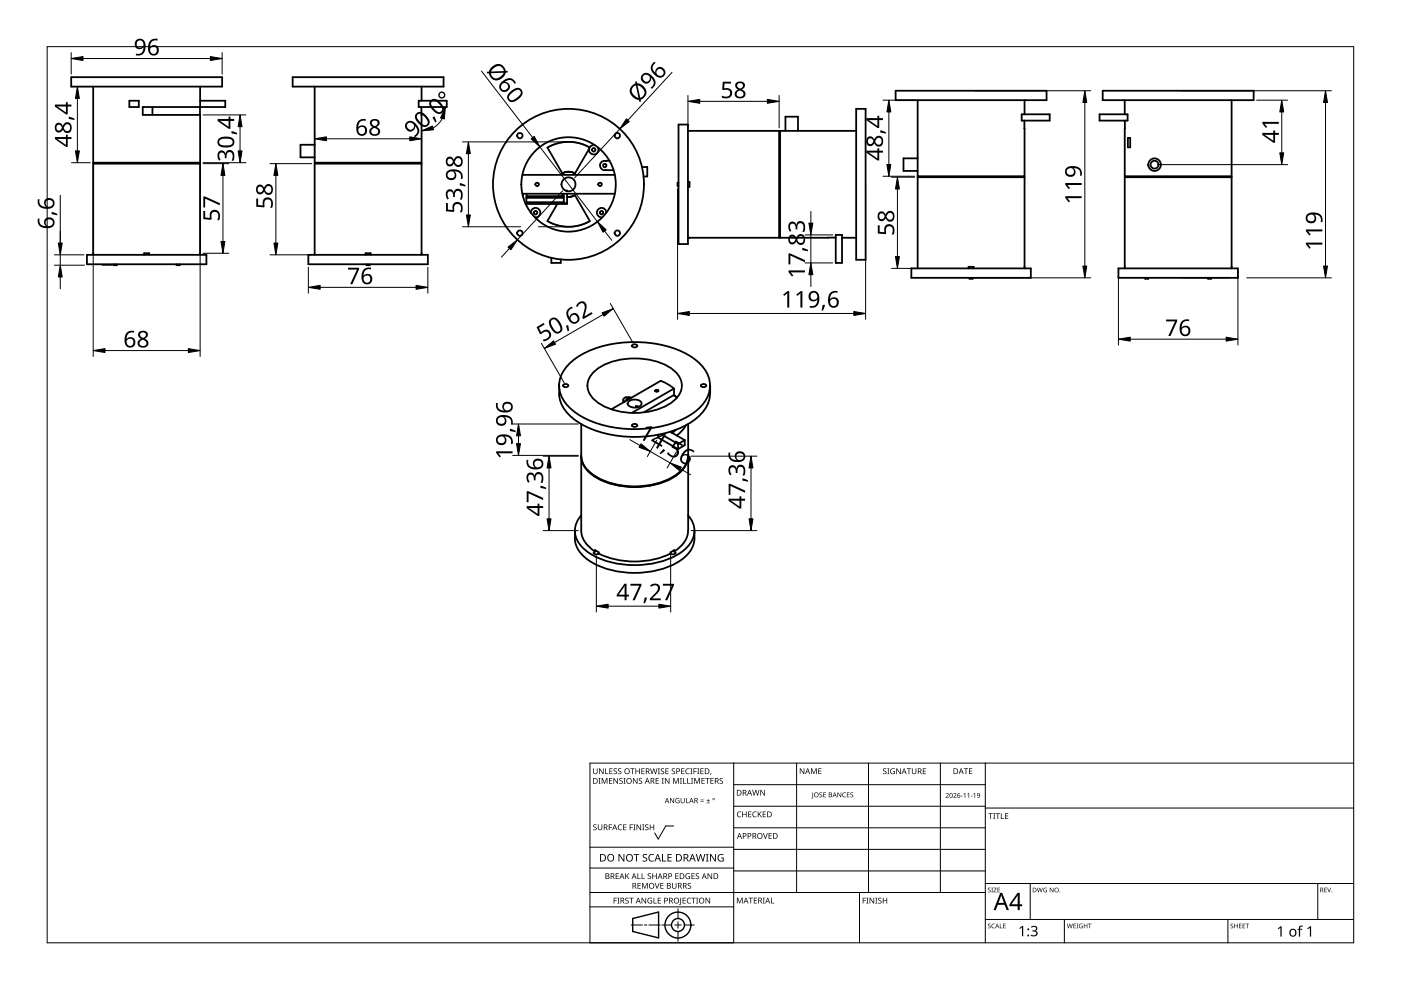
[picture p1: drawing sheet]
<svg xmlns="http://www.w3.org/2000/svg" width="297mm" height="210mm" viewBox="0 0 297 210" stroke-linecap="round" stroke-linejoin="round" font-family="sans-serif">
<g fill="none" stroke="#000" stroke-width=".38">
<path d="M15.1 16.4h32v2h-32zM42.4 18.4v16.1h-22.6v-16.1M62 16.4h32v2h-32zM66.7 18.4v16.1h22.7l-.1-11.8M89.4 18.4v3M189.9 19.2h32v2h-32zM233.8 19.2h32v2h-32zM19.9 34.5v.2M27.4 21.4h2v1.3h-2zM32.3 22.7v1.7M42.3 34.5v.2M42.4 21.4h5.4v1.3h-17.5v1.7h12.1"/>
<path d="M66.7 30.7h-3v2.7h3M66.8 34.5v.2M88.8 21.4h5.9v1.3h-5.9zM89.2 34.5v.2M89.3 24.4h.1M110.8 37.1h19.6M125 31.3a9 9 0 0 0-8.9 0l3.1 5.5 1.4-.4 1.3 .4 3-5.3M126.1 30.8a1.01 1.01 0 0 0-1.2 1 1.01 1.01 0 0 0 1.3 .9 1.01 1.01 0 0 0 .5-1.4M128.5 34.2a.99 .99 0 0 0-1.3 .9 .99 .99 0 0 0 1.3 .9M128.5 34.9a.35 .35 0 0 0-.5-.1 .35 .35 0 0 0 0 .6 .35 .35 0 0 0 .5-.2M128.6 34.9v.3M128.6 36l1.5 .1"/>
<path d="M129.2 34.1h-.6M136.1 35.4h1.1v2h-.7M143.9 38.7h-.2v.7h.2M143.9 26.4h2v25.3h-2zM145.9 27.7h19.3v22.7h-19.3M145.9 38.5h.3v1.1h-.3M165.2 27.9h.2M169.2 27.7v-3h-2.7v3M181.5 23.1h2v32h-2zM181.5 27.7h-16.1v22.7h11.8M194.6 33.6h-3v2.6h3M194.6 21.2v16.2h22.6v-11.8"/>
<path d="M194.7 37.4v.2M216.6 24.2h6v1.4h-6zM217.1 37.4v.2M217.2 27.2h.1M217.2 21.2v3M233.1 24.2h6v1.4h-6zM238.5 21.2v3M238.5 27.2h.1M238.6 37.4v.2M239.1 29.2h.5v2h-.5zM261 37.4v.2M261.1 21.2v16.2h-22.6v-11.8"/>
<path d="M18.4 54h25.4v2h-25.4zM19.8 53.7h.1M19.8 54v-19.3h22.6v19.3M24.1 56v.2h.7v-.2M30.6 54v-.3h1v.3M37.4 56v.2h.7v-.2M42.4 53.7h.1M65.4 54h25.3v2h-25.3zM66.7 54v-19.3h22.7v19.3M77.5 54v-.3h1.1v.3M77.7 56v.2h.7v-.2M89.4 53.7h.1"/>
<path d="M110.8 41.1h19.6M110.9 41.1v.5M111.6 41.9h7.9v1h-7.9zM111.6 42.9v.2h-.2M111.6 41.1v.8M111.6 41.6h7.9M112.5 45.1a1.01 1.01 0 0 1 1.1-1 1.01 1.01 0 0 1 .9 1.1 1.01 1.01 0 0 1-1.1 .9M116.9 54.7v1h2v-.7M119.5 41.5h.1M119.5 41.5l-.3-.1-.1 .2M119.5 42.9v.2h.7M119.5 41.1v.8"/>
<path d="M119.9 40.4l.3 .1M120.2 41.7h.9l.8-.3 3.2 5.5a9 9 0 0 1-9 0l2.1-3.7M120.2 41.1v2.1h-8.7M128.5 45.1a.99 .99 0 0 0-1-1 .99 .99 0 0 0-.9 1.1 .99 .99 0 0 0 1.1 .9M146.2 50.4h.1M165.2 50.3h.2M175.5 50.4h.1M177.2 49.8h1.3v5.9h-1.3zM178.5 50.4h3M193.2 56.9h25.4v2h-25.4zM194.6 56.9v-19.3h22.6v19.3M205.4 56.9v-.3h1v.3"/>
<path d="M205.6 58.9v.2h.6v-.2M217.2 56.6h.1M237.1 56.9h25.4v2h-25.4zM238.5 56.6h.1M238.5 56.9v-19.3h22.6v19.3M242.8 58.9v.2h.7v-.2M256.1 58.9v.2h.7v-.2M120.7 77.1a20.1 20.1 0 0 1 13.8-4.6 20.1 20.1 0 0 1 13.9 4.6 6.1 6.1 0 0 1 0 9.3 20.2 20.2 0 0 1-13.9 4.6 20.2 20.2 0 0 1-13.8-4.6 6 6 0 0 1 0-9.3zM125.9 78.8a13.8 13.8 0 0 1 11.3-2.6 9.1 9.1 0 0 1 7 4 4 4 0 0 1-1.7 5.1 14.9 14.9 0 0 1-15.9 0 3.9 3.9 0 0 1-.7-6.5zM134.1 73.2l.2-.2a.62 .62 0 0 1 .8 .3 .65 .65 0 0 1-1.1 0zM118.5 83.4a7.5 7.5 0 0 0 4.2 6.2 24.6 24.6 0 0 0 23.7 0 7.8 7.8 0 0 0 4.1-6.2M118.6 81.7v1.7"/>
<path d="M119.5 81.6a.66 .66 0 0 1 1 .2 .62 .62 0 0 1-.6 .3 .62 .62 0 0 1-.5-.3zM123.2 96.7a5.3 5.3 0 0 0 3.4 4.6 17.4 17.4 0 0 0 16.9-.6 4.9 4.9 0 0 0 2.4-4M123.2 96.7v15.8a5.6 5.6 0 0 0 3 4.4l-.3 .2v.3l.5 .1 .5-.1a18 18 0 0 0 15.3 0l.5 .1 .5-.1v-.3l-.3-.2a5.4 5.4 0 0 0 3-4.4M123.2 89.9v6.7a5.7 5.7 0 0 0 3.4 4.6 17.1 17.1 0 0 0 16.9-.6 5.2 5.2 0 0 0 2.4-4M124.6 99.7a14.2 14.2 0 0 0 11.1 3.5 13.2 13.2 0 0 0 8.8-3.5M132.2 84.7v.6M133.4 85.1a2.13 2.13 0 0 1 2.6 .2 .82 .82 0 0 1-1 1.1 1.59 1.59 0 0 1-1.9-.8zM133.4 84.6h-.6l.1 .3M133.9 84.3a1.41 1.41 0 0 0-1.8 .5l.3 .4M134.1 90l.2-.1a.61 .61 0 0 1 .8 .3 .7 .7 0 0 1-1.1 0zM135.5 86.2l-.7-.1v.3M139 82.7h.5l.1 .2-.3 .2-.3-.1z"/>
<path d="M139.6 92.2v.6l4.2 2.4M140.1 92l3.7 2.1M142.1 91.5l3.1 1.8M142.8 83.8l.5 .3M142.8 91.4l.1 .1M142.9 82.4l-1.3-.9-1.5-.8-10.5 6.1M142.9 83.7l.6 .6M142.9 82.4l-8.9 5.1M142.9 83.7l-6.3 3.7M142.9 82.4v1.3M143.2 91.2l-.9 .5M143.3 91.2l-.8 .6"/>
<path d="M143.8 94.1v1.1M145.2 93.3l-1.4 .8M145.2 93.3v1.1l-1.4 .8M145.4 90.2l-.8 1.1-1.1 1M145.9 89.9v6.7M145.9 96.7v15.8M148.7 81.6a.69 .69 0 0 1 1 .2 .65 .65 0 0 1-1.1 0zM150.6 81.7v1.7M121.9 112.5v1.6M123.2 109.3a4.8 4.8 0 0 0 1 7.4 18.4 18.4 0 0 0 14.9 2.6 10.7 10.7 0 0 0 7.7-5 4.6 4.6 0 0 0-.9-5M126.2 116.6l.7 .5M126.2 116.6v.3"/>
<path d="M126.9 117.1v.2M142.2 117.1v.2M142.9 116.6l-.7 .5M143 116.6v.3M147.2 112.5a6.1 6.1 0 0 1-3.2 6.5 19.4 19.4 0 0 1-18.9 0 6.1 6.1 0 0 1-3.2-4.9"/>
<circle cx="110.2" cy="28.8" r=".57"/>
<circle cx="113.9" cy="39.1" r=".38"/>
<circle cx="120.5" cy="39.1" r="16"/>
<circle cx="120.5" cy="39.1" r="1.49"/>
<circle cx="120.5" cy="39.1" r="10"/>
<circle cx="125.9" cy="31.8" r=".37"/>
<circle cx="127.2" cy="39.1" r=".37"/>
<circle cx="130.9" cy="28.8" r=".58"/>
<circle cx="244.8" cy="34.9" r=".83"/>
<circle cx="244.8" cy="34.9" r="1.33"/>
<circle cx="110.2" cy="49.4" r=".57"/>
<circle cx="113.5" cy="45.1" r=".38"/>
<circle cx="127.5" cy="45.1" r=".38"/>
<circle cx="130.9" cy="49.4" r=".58"/>
</g>
<path d="M10 9.9h277v190h-277z" fill="none" stroke="#000" stroke-width=".21"/>
<g fill="none" stroke="#000" stroke-width=".21">
<path d="M125.1 179.6h30.5M142.8 175.1h-1.6l-1.6 2.8-.8-1.3M155.6 166.4h53.3M155.6 161.8v38.1h-30.5v-38.1h161.9M168.9 161.8v27.4M184.1 161.8v27.4M199.4 161.8v27.4M208.9 170.9h-53.3M208.9 175.5h-53.3M208.9 161.8v38.1M287 171.3h-78.1M125.1 192.3h30.5"/>
<path d="M125.1 189.2h83.8M133.8 196.1h2.4M136.6 196.1h.6M140 196.1h-2.4M140.3 196.1h2.1M143.1 196.1h1.3M143.7 195.4v1.4M143.7 197.5v2M143.7 192.7v2M147.2 196.1h-2.1M155.6 180.1h53.3M155.6 184h-30.5"/>
<path d="M182.2 189.2v10.7M208.9 184.7h-53.3M218.4 187.3v7.6M225.7 194.9v5M260.3 194.9v5M279.4 187.3v7.6M287 194.9h-78.1M287 187.3h-78.1"/>
</g>
<g fill="#000">
<path d="M125.8 174.9l.5-.1h.2l-.1 .2a.25 .25 0 0 0-.3-.1 .25 .25 0 0 0 0 .4 .42 .42 0 0 1 .4 .5 .42 .42 0 0 1-.7 .2v-.1a.27 .27 0 0 0 .5 0 .27 .27 0 0 0-.1-.4l-.4-.2zM125.8 162.9h.1v.8a.32 .32 0 0 0 .3 .3 .32 .32 0 0 0 .3-.3v-.8h.2v.8a.47 .47 0 0 1-.5 .4 .47 .47 0 0 1-.4-.4zM126.9 165h.4l-.1 .1v1l.1 .1h-.4l.1-.1v-1zM126.8 174.8h.1v.8a.32 .32 0 0 0 .3 .3 .32 .32 0 0 0 .3-.3v-.8h.2v.8a.47 .47 0 0 1-.5 .4 .47 .47 0 0 1-.4-.4zM127 162.9h.2l.6 1v-1h.2v1.2h-.2l-.7-1 .1 1h-.2zM127.6 165h.2l.4 1 .4-1h.2v1.2h-.2v-1.1l-.4 1.1h-.1l-.4-1.1v1.1h-.1zM128.3 162.9h.2v1.1h.5v.1h-.7zM129.1 174.8h.7v.1h-.6v.5h.5v.1h-.5v.5h-.1zM129.1 165h.7v.1h-.5v.4h.5v.1h-.5v.4h.5v.2h-.7zM129.2 162.9h.7v.1h-.5v.4h.4v.2h-.4v.4h.5v.1h-.7zM130.1 163l.5-.1 .2 .1v.1a.25 .25 0 0 0-.4-.1 .25 .25 0 0 0 0 .4 .42 .42 0 0 1 .4 .5 .42 .42 0 0 1-.7 .2v-.1a.27 .27 0 0 0 .5 0 .27 .27 0 0 0-.1-.4l-.4-.2zM130.1 165h.1l.7 1v-1h.1v1.2h-.2l-.6-1v1h-.1z"/>
<path d="M131.1 175l.5-.2 .3 .1-.1 .1a.49 .49 0 0 0-.7 .4 .49 .49 0 0 0 .8 .4 .57 .57 0 0 1-.8 0 .57 .57 0 0 1 0-.8zM131.1 163l.4-.1 .2 .1v.1a.25 .25 0 0 0-.4-.1 .25 .25 0 0 0 0 .4 .42 .42 0 0 1 .4 .5 .42 .42 0 0 1-.6 .2v-.1a.27 .27 0 0 0 .4 0 .27 .27 0 0 0-.1-.4l-.3-.2zM131.4 165.1l.4-.2 .2 .1v.1a.25 .25 0 0 0-.4-.1 .25 .25 0 0 0 0 .4l.4 .2v.4l-.4 .2-.3-.1 .1-.1a.27 .27 0 0 0 .4 .1 .27 .27 0 0 0-.1-.4l-.4-.3zM132.2 165h.4l-.1 .1v1l.1 .1h-.4l.1-.1v-1zM132.1 174.8h.7v.1h-.5v.4h.5v.1h-.5v.5h.5v.1h-.7zM133.5 174.8h.7v.1h-.5v.5h.5v.1h-.5v.5h-.2zM133.6 162.9h.9v.1h-.3v1.1h-.2v-1.1h-.4zM134.3 174.8h.4l-.1 .1v1l.1 .1h-.4l.1-.1v-1zM134.2 165h.2l.6 1v-1h.2v1.2h-.2l-.7-1v1h-.1zM134.7 162.9h.2v.5h.6v-.5h.2v1.2h-.2v-.5h-.6v.5h-.2zM135 174.8h.1l.7 1v-1h.1v1.2h-.2l-.6-1v1h-.1zM135.5 165.1l.4-.2 .2 .1v.1a.25 .25 0 0 0-.4-.1 .25 .25 0 0 0 0 .4l.4 .2v.4l-.4 .2-.3-.1 .1-.1a.27 .27 0 0 0 .4 .1 .27 .27 0 0 0-.1-.4l-.3-.3z"/>
<path d="M136.2 174.8h.4l-.1 .1v1l.1 .1h-.4l.1-.1v-1zM136 162.9h.7v.1h-.6v.4h.5v.2h-.5v.4h.6v.1h-.7zM136.8 174.9l.4-.1h.3l-.1 .2a.25 .25 0 0 0-.3-.1 .25 .25 0 0 0 0 .4 .42 .42 0 0 1 .4 .5 .42 .42 0 0 1-.7 .2v-.1a.27 .27 0 0 0 .5 0 .27 .27 0 0 0-.1-.4l-.4-.2zM137.8 174.8h.1v.5h.6v-.5h.2v1.2h-.2v-.6h-.6v.6h-.1zM137.8 162.9h.2l.3 1 .2-1h.2l.3 1 .2-1h.2l-.3 1.2h-.2l-.3-1-.3 1h-.1zM139 165h.7v.1h-.5v.4h.5v.1h-.5v.4h.5v.2h-.7zM139.5 162.9h.4l-.1 .1v1l.1 .1h-.4l.1-.1v-1zM140.3 165h.4l-.1 .1v1l.1 .1h-.4l.1-.1v-1zM140.1 163l.5-.1 .2 .1v.1a.25 .25 0 0 0-.4-.1 .25 .25 0 0 0 0 .4 .42 .42 0 0 1 .4 .5 .42 .42 0 0 1-.7 .2l.1-.1a.27 .27 0 0 0 .4 0 .27 .27 0 0 0-.1-.4l-.4-.2zM141.1 162.9h.7v.1h-.6v.4h.5v.2h-.5v.4h.6v.1h-.7zM141 165h.1l.7 1v-1h.1v1.2h-.1l-.7-1v1h-.1zM142.1 169.2h.1l.6 .9v-.9h.1v1.1h-.1l-.6-.9v.9h-.1z"/>
<path d="M142.5 163l.4-.1 .2 .1v.1a.25 .25 0 0 0-.4-.1 .25 .25 0 0 0 0 .4 .42 .42 0 0 1 .4 .5 .42 .42 0 0 1-.6 .2v-.1a.27 .27 0 0 0 .4 0 .27 .27 0 0 0-.1-.4l-.4-.2zM142.7 165h.2l.4 1 .4-1h.2v1.2h-.1v-1.1l-.4 1.1h-.2l-.4-1.1v1.1h-.1zM143.3 169.3l.5-.1 .3 .1-.1 .1a.45 .45 0 0 0-.7 .3 .45 .45 0 0 0 .6 .5v-.4h-.2v-.1h.4v.6a.6 .6 0 0 1-.8-.2 .6 .6 0 0 1 0-.8zM144.2 165h.4l-.2 .1v1l.2 .1h-.4l.1-.1v-1zM144.8 165h.2v1h.5v.2h-.7zM144.4 162.9h.7v.1h-.5v.4h.5v.2h-.5v.4h.5v.1h-.7zM144.3 169.2h.2v.7a.28 .28 0 0 0 .2 .3 .28 .28 0 0 0 .3-.3v-.7h.2v.7a.42 .42 0 0 1-.5 .4 .42 .42 0 0 1-.4-.4zM145.5 169.2h.1v1h.5v.1h-.6zM145.7 165h.2v1h.5v.2h-.7zM145.5 163.1l.3-.2 .4 .1v.1l-.3-.1a.49 .49 0 0 0-.4 .7 .49 .49 0 0 0 .7 .3 .57 .57 0 0 1-.8-.1 .57 .57 0 0 1 0-.8zM146.4 162.9h.4l-.1 .1v1l.1 .1h-.4l.1-.1v-1zM146.5 165h.5l-.2 .1v1l.2 .1h-.5l.2-.1v-1z"/>
<path d="M147 162.9h.7v.1h-.5v.5h.5v.1h-.5v.5h-.2zM147.2 165h.2l.4 1 .4-1h.2v1.2h-.2l.1-1.1-.5 1.1h-.1l-.4-1.1v1.1h-.1zM147.8 162.9h.5l-.2 .1v1l.2 .1h-.5l.2-.1v-1zM148.5 169.9h.7v.1h-.7zM148.5 169.5h.7v.2h-.7zM148.5 162.9h.7v.1h-.6v.4h.5v.2h-.5v.4h.6v.1h-.7zM148.7 165h.7v.1h-.5v.4h.5v.1h-.5v.4h.5v.2h-.7zM149.8 170.2h.7v.1h-.7zM149.5 165h.9v.1h-.3v1.1h-.2v-1.1h-.4zM150.1 169.4l.1 .3h.3l-.3 .1v.3l-.1-.3h-.3l.3-.1zM150.7 163.9h.1l-.2 .4zM150.6 165h.7v.1h-.5v.4h.5v.1h-.5v.4h.5v.2h-.7z"/>
<path d="M152.6 165.1l.4-.2 .3 .1-.1 .1a.25 .25 0 0 0-.4-.1 .25 .25 0 0 0 0 .4l.4 .2 .1 .4-.4 .2-.4-.1 .1-.1a.27 .27 0 0 0 .5 .1 .27 .27 0 0 0-.1-.4l-.4-.3zM156.4 172.2l.4-.2 .4 .1-.1 .1a.49 .49 0 0 0-.7 .5 .49 .49 0 0 0 .7 .4 .57 .57 0 0 1-.8 0 .57 .57 0 0 1 0-.8zM157.4 172.1h.1v.5h.7v-.5h.1v1.2h-.1v-.6h-.7v.6h-.1zM158.6 172.1h.7v.1h-.5v.4h.5v.1h-.5v.4h.5v.2h-.7zM159.7 172.2l.3-.2 .4 .1v.1h-.3a.49 .49 0 0 0-.4 .6 .49 .49 0 0 0 .7 .3 .57 .57 0 0 1-.8 0 .57 .57 0 0 1 0-.8zM159.5 167.5h.1l.3 1 .3-1h.1l.3 1 .3-1h.1l-.3 1.2h-.2l-.3-1.1-.2 1.1h-.2zM160.7 172.1h.1v.6l.5-.6h.2l-.5 .5 .5 .7h-.1l-.5-.6-.1 .6h-.1zM161.8 176.6h.1l.4 1.1 .3-1.1h.2l-.4 1.2h-.2zM161.2 167.5h.2l.6 1v-1h.2v1.2h-.2l-.7-1v1h-.1zM161.7 172.1h.7v.1h-.5v.4h.5v.1h-.5v.4h.5v.2h-.7zM163 176.6h.6v.2h-.5v.3h.5v.2h-.5v.4h.5v.1h-.6zM169.6 162.9h.2l.6 1v-1h.1v1.2h-.1l-.7-1v1h-.1z"/>
<path d="M172.3 168h.1v1.1l-.3 .2-.1-.1 .3-.1zM172 162.9h.2l.4 1 .3-1h.3v1.2h-.2v-1l-.4 1h-.1l-.4-1.1v1.1h-.1zM173.5 162.9h.7v.1h-.5v.4h.4v.1h-.4v.5h.5v.1h-.7zM173.8 168.1l.3-.1 .2 .1v.1a.25 .25 0 0 0-.4-.1 .25 .25 0 0 0 0 .3 .25 .25 0 0 0 .3 .1 .32 .32 0 0 1 0 .6 .32 .32 0 0 1-.5-.2 .25 .25 0 0 0 .4 .1 .25 .25 0 0 0 0-.4l-.4-.2zM174.6 168h.5v.1h-.4v.3h.4v.2h-.4v.3h.4v.1h-.5zM177.6 168h.1l.6 .9-.1-.9h.2v1h-.2l-.5-.8v.8h-.1zM178.7 168.1h.7h-.3a.42 .42 0 0 0-.4 .6 .42 .42 0 0 0 .6 .2 .48 .48 0 0 1-.7-.1 .48 .48 0 0 1 .1-.7zM179.5 168h.6v.1h-.4v.3h.4v.2h-.4v.3h.4v.1h-.6zM180.3 168.1l.4-.1 .2 .1v.1a.25 .25 0 0 0-.4-.1 .25 .25 0 0 0-.1 .3 .25 .25 0 0 0 .4 .1 .32 .32 0 0 1 0 .6 .32 .32 0 0 1-.5-.2 .25 .25 0 0 0 .3 .1 .25 .25 0 0 0 .1-.4l-.4-.2zM187.3 163l.4-.1 .2 .1v.1a.25 .25 0 0 0-.4-.1 .25 .25 0 0 0 0 .4 .42 .42 0 0 1 .4 .5 .42 .42 0 0 1-.6 .2v-.1a.27 .27 0 0 0 .4 0 .27 .27 0 0 0-.1-.4l-.3-.2zM188.1 162.9h.5l-.2 .1v1l.2 .1h-.5l.2-.1v-1zM188.9 163.1l.5-.2 .3 .1v.1a.5 .5 0 0 0-.8 .4 .5 .5 0 0 0 .7 .5v-.4h-.3v-.1h.4v.6a.66 .66 0 0 1-.8-.1 .66 .66 0 0 1 0-.9z"/>
<path d="M190 162.9h.2l.7 1-.1-1h.2v1.2h-.2l-.6-1v1h-.2zM192.3 162.9h.9v.1h-.4v1.1h-.2v-1.1h-.3zM193.3 162.9h.2v.8a.32 .32 0 0 0 .3 .3 .32 .32 0 0 0 .3-.3v-.8h.2v.8a.47 .47 0 0 1-.5 .4 .47 .47 0 0 1-.5-.4zM195.7 162.9h.6v.1h-.5v.4h.5v.2h-.5v.4h.5v.1h-.6zM200.5 168.3a.37 .37 0 0 1 .6 0 .37 .37 0 0 1-.2 .5l-.3 .3h.6v.1h-.7l.3-.4a.27 .27 0 0 0 .2-.4 .27 .27 0 0 0-.4-.1zM202.1 168.3a.37 .37 0 0 1 .6 0 .37 .37 0 0 1-.2 .5l-.2 .3h.5v.1h-.7l.3-.4a.27 .27 0 0 0 .3-.4 .27 .27 0 0 0-.5-.1zM203.7 168.7h.4v.1h-.4zM204.3 168.4l.4-.3v1.1h-.2v-.9zM204.4 162.9h.9v.1h-.4v1.1h-.2v-1.1h-.3zM205.1 168.4l.4-.3v1.1h-.1v-.9zM205.8 168.7h.4v.1h-.4zM205.4 162.9h.7v.1h-.5v.4h.5v.1h-.5v.5h.5v.1h-.7z"/>
<path d="M206.4 168.4l.4-.3v1.1h-.2v-.9zM209.6 172.4h.9v.2h-.4v1h-.1v-1h-.4zM210.6 172.4h.4l-.1 .1v1l.1 .1h-.4l.1-.1v-1zM211.1 172.4h.9v.2h-.4v1h-.1v-1h-.4zM212.2 172.4h.2v1.1h.5v.1h-.7zM213.1 172.4h.7v.2h-.6v.3h.5v.2h-.5v.4h.6v.1h-.7zM130.1 190.3h.7v.2h-.5v.4h.4v.1h-.4v.6h-.2zM130.5 185.2h.7v.1h-.5v.4h.5v.1h-.5v.4h.5v.2h-.7zM130.9 190.3h.4l-.1 .2v.9l.1 .2h-.4l.1-.2v-.9zM131.1 181.1h.3l.8 1.3v-1.3h.2v1.6h-.3l-.8-1.4v1.4h-.2zM132.6 190.5l.4-.2 .3 .1-.1 .1a.25 .25 0 0 0-.4-.1 .25 .25 0 0 0 0 .4 .4 .4 0 0 1 .5 .3 .4 .4 0 0 1-.3 .5 .4 .4 0 0 1-.5-.2h.1a.27 .27 0 0 0 .5 .1 .27 .27 0 0 0-.1-.5l-.4-.2zM132.6 185.2h.1v.6l.6-.6h.1l-.4 .5 .5 .7h-.2l-.5-.6-.1 .6h-.1z"/>
<path d="M133.4 190.3h.9v.2h-.4v1.1h-.1v-1.1h-.4zM134.3 181.1h1.2v.2h-.5v1.4h-.2v-1.4h-.5zM135.2 185.2h.1v1h.5v.2h-.6zM135.2 187.2h.6v.1h-.5v.4h.5v.2h-.5v.4h.5v.1h-.6zM136 185.2h.2v1h.5v.2h-.7zM136.1 187.2h.2l.4 1 .4-1h.2v1.2h-.1v-1l-.4 1h-.2l-.4-1 .1 1h-.2zM136 190.3h.2l.7 1.1-.1-1.1h.2v1.3h-.2l-.6-1v1h-.2zM136.3 181.2l.4-.1h.5l-.2 .2a.33 .33 0 0 0-.5 .1 .33 .33 0 0 0 .4 .4 .49 .49 0 0 1 .3 .7 .49 .49 0 0 1-.8 .2l-.2-.1v-.2l.3 .1a.35 .35 0 0 0 .5-.2 .35 .35 0 0 0-.4-.4l-.3-.3zM137.4 190.5l.6-.2 .3 .1-.1 .1a.5 .5 0 0 0-.8 .4 .5 .5 0 0 0 .7 .5v-.3h-.3v-.2h.5v.6a.66 .66 0 0 1-.9-.1 .66 .66 0 0 1 0-.9zM137.4 185.3l.4-.2 .2 .1v.1a.25 .25 0 0 0-.4-.1 .25 .25 0 0 0 0 .4 .42 .42 0 0 1 .4 .6 .42 .42 0 0 1-.6 .2v-.2a.27 .27 0 0 0 .4 .1 .27 .27 0 0 0-.1-.4l-.3-.3zM137.7 181.3l.4-.2h.6l-.1 .2-.4-.1a.64 .64 0 0 0-.5 .9 .64 .64 0 0 0 .9 .3v.2a.83 .83 0 0 1-1-.3 .83 .83 0 0 1 .1-1zM138.6 190.3h.1v1.1h.5v.2h-.6z"/>
<path d="M138.8 187.2h.2l.3 1.1 .4-1.1h.1l-.4 1.2h-.1zM138.3 185.2h.2v.5h.6v-.5h.1v1.2h-.1v-.6h-.6v.6h-.2zM139.5 190.3h.6v.2h-.5v.4h.5v.1h-.5v.4h.5v.2h-.6zM140.4 181.1h.2v1.4h.7v.2h-.9zM140 187.2h.7v.1h-.5v.4h.5v.2h-.5v.4h.5v.1h-.7zM141.5 181.1h.9v.2h-.7v.4h.7v.2h-.7v.6h.7v.2h-.9zM142.5 187.2h.1v.8a.32 .32 0 0 0 .4 .3 .32 .32 0 0 0 .3-.3v-.8h.1v.8a.47 .47 0 0 1-.4 .4 .47 .47 0 0 1-.5-.4zM143.2 185.2h.7v.1h-.6v.4h.5v.1h-.5v.4h.6v.2h-.7zM144.2 190.3h.2v1.3l-.1 .2-.3 .1v-.2l.2-.1zM144.7 190.3h.7v.2h-.5v.4h.5v.1h-.5v.4h.5v.2h-.7zM145.5 185.3l.4-.2 .4 .1-.1 .1a.5 .5 0 0 0-.7 .4 .5 .5 0 0 0 .7 .5v-.3h-.3v-.2h.4v.6a.66 .66 0 0 1-.9-.1 .66 .66 0 0 1 .1-.9zM145.8 190.5l.3-.2 .4 .1v.1h-.3a.49 .49 0 0 0-.4 .6 .49 .49 0 0 0 .7 .3 .57 .57 0 0 1-.8 0 .57 .57 0 0 1 0-.8z"/>
<path d="M145.9 187.3l.4-.1 .2 .1v.1a.25 .25 0 0 0-.4-.1 .25 .25 0 0 0 0 .4l.4 .2v.3l-.4 .2h-.3l.1-.1a.27 .27 0 0 0 .4 0 .27 .27 0 0 0-.1-.4l-.4-.2zM146.6 190.3h.9v.2h-.4v1.1h-.1v-1.1h-.4zM146.6 185.2h.7v.1h-.5v.4h.5v.1h-.5v.4h.5v.2h-.7zM147.6 190.3h.4l-.1 .2v.9l.1 .2h-.4l.1-.2v-.9zM147.6 185.3l.4-.2 .2 .1v.1a.25 .25 0 0 0-.4-.1 .25 .25 0 0 0 0 .4 .42 .42 0 0 1 .4 .6 .42 .42 0 0 1-.7 .2l.1-.2a.27 .27 0 0 0 .4 .1 .27 .27 0 0 0-.1-.4l-.4-.3zM147.5 181.1h.2l.4 1.3 .3-1.3h.2l.4 1.3 .3-1.3h.2l-.4 1.6h-.2l-.4-1.4-.3 1.4h-.2zM149.7 181.1h.5l-.2 .1v1.3l.2 .2h-.5l.1-.2v-1.3zM149.6 190.3h.2l.6 1.1v-1.1h.2v1.3h-.2l-.7-1v1h-.1zM150 185.2h.2l.6 1v-1h.2v1.2h-.2l-.6-1v1h-.2zM150.5 181.1h.3l.8 1.3v-1.3h.2v1.6h-.2l-.9-1.4v1.4h-.2zM152.4 181.3l.7-.2h.3l-.1 .2a.65 .65 0 0 0-1 .5 .65 .65 0 0 0 .9 .7v-.5h-.3v-.2h.5v.8a.86 .86 0 0 1-1.1-.2 .86 .86 0 0 1 .1-1.1zM156.2 190.3h.3l.3 1 .4-1h.3v1.2h-.2v-1l-.4 1h-.1l-.4-1v1h-.2z"/>
<path d="M158.7 190.3h.9v.2h-.3v1h-.2v-1h-.4zM159.8 190.3h.7v.2h-.5v.3h.5v.2h-.5v.4h.5v.1h-.7zM161.7 190.3h.5l-.2 .2v.9l.2 .1h-.5l.2-.1v-.9zM163.5 190.3h.1v1.1h.6v.1h-.7zM182.9 190.3h.7v.2h-.5v.4h.5v.1h-.5v.6h-.2zM183.7 190.3h.4l-.1 .2v.9l.1 .2h-.4l.1-.2v-.9zM184.4 190.3h.1l.7 1v-1h.1v1.3h-.1l-.7-1v1h-.1zM185.6 190.3h.4l-.1 .2v.9l.1 .2h-.4l.1-.2v-.9zM186.2 190.5l.5-.2 .2 .1v.1a.25 .25 0 0 0-.4-.1 .25 .25 0 0 0 0 .4l.4 .2v.4l-.4 .2-.3-.1v-.1a.27 .27 0 0 0 .5 .1 .27 .27 0 0 0-.1-.5l-.4-.2zM187.2 190.3h.1v.6h.6v-.6h.2v1.3h-.2v-.6h-.6v.6h-.1zM209.5 188.3l.3-.1 .2 .2a.24 .24 0 0 0-.3-.1 .24 .24 0 0 0-.1 .3 .24 .24 0 0 0 .3 .1l.2 .2-.1 .2-.4 .1-.2-.2a.23 .23 0 0 0 .4 .2 .23 .23 0 0 0 0-.4l-.3-.2zM209.5 195.9l.3-.1 .2 .2a.24 .24 0 0 0-.3-.1 .24 .24 0 0 0-.1 .3 .24 .24 0 0 0 .3 .1 .31 .31 0 0 1 0 .5 .31 .31 0 0 1-.5-.1 .23 .23 0 0 0 .4 .1 .23 .23 0 0 0 0-.4l-.3-.2z"/>
<path d="M210.2 188.2h.3l-.1 .1 .1 .9h-.3l.1-.1zM210.3 196l.4-.2 .2 .1v.1a.39 .39 0 0 0-.6 .3 .39 .39 0 0 0 .6 .4 .46 .46 0 0 1-.7-.1 .46 .46 0 0 1 .1-.6zM210.7 188.2h.6l-.5 .9h.5v.1h-.7l.5-.9h-.4zM212 195.8h.1v.9l.4 .1h-.5zM211.5 188.2h.5l-.4 .1v.3h.4l-.4 .1v.4l.4 .1h-.5zM212.7 195.8h.5l-.4 .1v.3h.4l-.4 .2v.3l.4 .1h-.5zM216.1 196.8l.6-.5h.2v2.2h-.2v-1.9l-.4 .4zM218.6 196.5a.78 .78 0 0 1 .7-.2 .78 .78 0 0 1 .6 .5l-.1 .4-.3 .2a.62 .62 0 0 1 .5 .7 .62 .62 0 0 1-.8 .4l-.6-.1v-.2l.4 .1a.45 .45 0 0 0 .7-.3 .45 .45 0 0 0-.6-.5h-.2v-.2a.46 .46 0 0 0 .6-.1 .46 .46 0 0 0 0-.6l-.8 .1zM219.8 188.2h.2l.2 .8 .2-.8h.1l.3 .8 .2-.8h.1l-.3 1h-.1l-.2-.8-.3 .8h-.1zM221.3 188.3h.7h-.1a.4 .4 0 0 0-.6 .4 .4 .4 0 0 0 .6 .4v-.3l-.2-.1h.3v.5a.53 .53 0 0 1-.7-.2 .53 .53 0 0 1 0-.7zM222.6 188.2h.1l.5 .8v-.8h.1v1h-.1l-.5-.8v.8h-.1zM226.2 195.8h.1l.2 .9 .3-.9h.1l.2 .9 .2-.9h.1l-.2 1h-.1l-.3-.8-.2 .8h-.1z"/>
<path d="M227.6 195.8h.5l-.4 .1v.3h.4l-.4 .2v.3l.4 .1h-.5zM228.3 195.8h.3l-.1 .1 .1 .9h-.3l.1-.1zM228.9 196l.7-.1-.2 .1a.4 .4 0 0 0-.5 .3 .4 .4 0 0 0 .5 .4v-.3l-.2-.1h.4v.5a.53 .53 0 0 1-.7-.1 .53 .53 0 0 1 0-.7zM229.8 195.8h.1v.4h.5v-.4h.1v1h-.1v-.4h-.5v.4h-.1zM230.7 195.8h.7l-.3 .1v.9h-.1v-.9zM260.9 195.9l.4-.1 .1 .2a.24 .24 0 0 0-.3-.1 .24 .24 0 0 0-.1 .3 .24 .24 0 0 0 .4 .1 .31 .31 0 0 1 0 .5 .31 .31 0 0 1-.5-.1 .23 .23 0 0 0 .3 .1 .23 .23 0 0 0 .1-.4l-.4-.2zM261.7 195.8h.1v.4h.5v-.4h.1v1h-.1v-.4h-.5v.4h-.1zM262.7 195.8h.5l-.4 .1v.3h.4l-.4 .2v.3l.4 .1h-.5zM263.5 195.8h.5l-.4 .1v.3h.4l-.4 .2v.3l.4 .1h-.5zM264.1 195.8h.7l-.3 .1v.9h-.1v-.9zM270.9 196.9l.6-.5h.2v2.2h-.2v-1.9l-.4 .3zM275.5 196.4l.7-.1v.2h-.4l-.1 .2-.1 .2h.5v.2h-.5v1.5h-.2v-1.5h-.3l.3-.2z"/>
<path d="M277.2 196.9l.6-.5h.2v2.2h-.3v-1.9l-.4 .3zM280.8 188.2h.5l-.4 .1v.3h.4l-.4 .1v.4l.4 .1h-.5zM281.4 188.2h.1l.3 .8 .3-.8h.1l-.3 1h-.1z"/>
<path d="M125.8 165h.3a.54 .54 0 0 1 .6 .6 .56 .56 0 0 1-.6 .6h-.3zM125.9 165.1v.9h.2a.43 .43 0 0 0 .5-.4 .41 .41 0 0 0-.5-.5z"/>
<path d="M128 174.8h.3a.35 .35 0 0 1 .5 .2 .35 .35 0 0 1-.3 .5l.4 .5h-.2l-.3-.5h-.2v.5h-.2zM128.2 174.9v.5h.1a.23 .23 0 0 0 .3-.2 .23 .23 0 0 0-.3-.3z"/>
<path d="M130.3 174.8h.1l.5 1.2h-.2l-.1-.4h-.5l-.2 .4h-.1zM130.3 175l-.2 .5h.4z"/>
<path d="M132.3 163.5a.61 .61 0 0 1 1.2 0 .61 .61 0 0 1-1.2 0zM132.7 163.1l-.1 .4a.45 .45 0 0 0 .5 .4 .45 .45 0 0 0 .3-.5 .45 .45 0 0 0-.5-.4z"/>
<path d="M132.7 165.6a.61 .61 0 0 1 1.2 0 .61 .61 0 0 1-1.2 0zM133.1 165.2a.47 .47 0 0 0-.1 .7 .47 .47 0 0 0 .7-.1 .45 .45 0 0 0 0-.6 .45 .45 0 0 0-.6 0z"/>
<path d="M136.9 162.9h.4a.35 .35 0 0 1 .4 .3 .35 .35 0 0 1-.2 .4l.3 .5h-.2l-.3-.5h-.2v.5h-.2zM137.1 163v.5h.2a.23 .23 0 0 0 .3-.2 .23 .23 0 0 0-.3-.3z"/>
<path d="M137.2 165h.1l.5 1.2h-.2l-.1-.4h-.5l-.1 .4h-.2zM137.2 165.1l-.2 .6h.4z"/>
<path d="M138 165h.3a.35 .35 0 0 1 .4 .2 .35 .35 0 0 1-.2 .4l.3 .6h-.2l-.3-.5h-.2v.5h-.1zM138.1 165.1v.4h.2a.23 .23 0 0 0 .3-.2 .23 .23 0 0 0-.3-.2z"/>
<path d="M141.4 169.2h.1l.4 1.1h-.1l-.2-.3h-.4l-.1 .3h-.2zM141.4 169.3l-.2 .5h.4z"/>
<path d="M143.4 162.9h.3a.41 .41 0 0 1 .5 .5 .41 .41 0 0 1-.6 .3v.4h-.2zM143.6 163v.5a.29 .29 0 0 0 .4-.2 .29 .29 0 0 0-.4-.3z"/>
<path d="M146.5 169.2h.2l.4 1.1h-.2l-.1-.3h-.4l-.2 .3h-.1zM146.6 169.3l-.2 .5h.4z"/>
<path d="M147.2 169.2h.3a.31 .31 0 0 1 .4 .2 .31 .31 0 0 1-.2 .4l.3 .5h-.1l-.3-.5h-.2v.5h-.2zM147.4 169.3v.4h.1a.21 .21 0 0 0 .3-.2 .21 .21 0 0 0-.3-.2z"/>
<path d="M149.4 162.9h.4a.61 .61 0 0 1 .6 .6 .61 .61 0 0 1-.6 .6h-.4zM149.6 163v1h.2a.48 .48 0 0 0 .4-.5 .48 .48 0 0 0-.4-.5z"/>
<path d="M151.1 169.4a.24 .24 0 0 1 .4 0 .24 .24 0 0 1-.4 0zM151.2 169.4a.15 .15 0 0 0 .3 0 .15 .15 0 0 0-.3 0z"/>
<path d="M151.6 165h.3a.35 .35 0 0 1 .4 .2 .35 .35 0 0 1-.2 .4l.3 .6h-.1l-.3-.5h-.3v.5h-.1zM151.7 165.1v.4h.2a.23 .23 0 0 0 .3-.2 .23 .23 0 0 0-.3-.2z"/>
<path d="M156.7 176.6h.2l.4 1.2h-.1l-.2-.3h-.5l-.1 .3h-.2zM156.8 176.8l-.2 .5h.4z"/>
<path d="M156.2 167.5h.4a.61 .61 0 0 1 .6 .6 .61 .61 0 0 1-.6 .6h-.4zM156.4 167.6v1h.2a.49 .49 0 0 0 .4-.4 .49 .49 0 0 0-.3-.6z"/>
<path d="M157.5 167.5h.3a.35 .35 0 0 1 .4 .2 .35 .35 0 0 1-.2 .4l.3 .6h-.1l-.3-.5h-.3v.5h-.1zM157.6 167.6v.5h.2a.23 .23 0 0 0 .3-.3 .23 .23 0 0 0-.3-.2z"/>
<path d="M157.5 176.6h.3a.41 .41 0 0 1 .5 .5 .41 .41 0 0 1-.7 .3v.4h-.1zM157.6 176.8v.4a.29 .29 0 0 0 .5-.2 .29 .29 0 0 0-.5-.2z"/>
<path d="M158.5 176.6h.3a.41 .41 0 0 1 .5 .5 .41 .41 0 0 1-.6 .3v.4h-.2zM158.7 176.8v.4a.29 .29 0 0 0 .4-.2 .29 .29 0 0 0-.4-.2z"/>
<path d="M158.8 167.5h.2l.5 1.2h-.2l-.1-.4h-.5l-.2 .4h-.1zM158.9 167.6l-.2 .6h.4z"/>
<path d="M159.6 176.6h.3a.35 .35 0 0 1 .4 .3 .35 .35 0 0 1-.2 .4l.3 .5h-.2l-.3-.5h-.2v.5h-.1zM159.7 176.8v.4h.2a.23 .23 0 0 0 .3-.2 .23 .23 0 0 0-.3-.2z"/>
<path d="M160.4 177.2a.65 .65 0 0 1 1.3 0 .65 .65 0 0 1-1.3 0zM160.8 176.8l-.1 .4a.45 .45 0 0 0 .5 .4 .45 .45 0 0 0 .4-.5 .45 .45 0 0 0-.5-.4z"/>
<path d="M162.7 172.1h.3a.61 .61 0 0 1 .6 .6 .61 .61 0 0 1-.6 .6h-.3zM162.8 172.2v.9h.2a.48 .48 0 0 0 .5-.4 .48 .48 0 0 0-.5-.5z"/>
<path d="M163.9 176.6h.4a.61 .61 0 0 1 .6 .7 .61 .61 0 0 1-.7 .5h-.3zM164.1 176.8v.9h.1a.48 .48 0 0 0 .5-.4 .48 .48 0 0 0-.4-.5z"/>
<path d="M171.2 162.9h.1l.5 1.2h-.2l-.1-.4h-.5l-.1 .4h-.2zM171.2 163.1l-.1 .5h.3z"/>
<path d="M172.5 168.5a.51 .51 0 0 1 1 0 .51 .51 0 0 1-1 0zM172.7 168.5a.4 .4 0 0 0 .8 0 .4 .4 0 0 0-.8 0z"/>
<path d="M175.7 168h.3a.26 .26 0 0 1 .4 .2 .26 .26 0 0 1-.2 .3 .28 .28 0 0 1 .2 .3 .28 .28 0 0 1-.3 .2h-.4zM175.8 168.6v.3h.3a.19 .19 0 0 0 .2-.2 .19 .19 0 0 0-.3-.1zM175.8 168.1v.4h.2a.18 .18 0 0 0 .3-.2 .18 .18 0 0 0-.3-.2z"/>
<path d="M176.9 168l.5 1-.2-.3h-.4l-.3 .3zM177 168.1l-.2 .5h.3z"/>
<path d="M191.6 162.9h.2l.4 1.2h-.1l-.2-.4h-.4l-.2 .4h-.1zM191.7 163.1l-.2 .5h.4z"/>
<path d="M194.6 162.9h.3a.35 .35 0 0 1 .5 .2 .35 .35 0 0 1-.3 .5l.4 .5h-.2l-.3-.5h-.3v.5h-.1zM194.7 163v.5h.2a.23 .23 0 0 0 .3-.2 .23 .23 0 0 0-.3-.3z"/>
<path d="M201.4 168.2l.4-.1 .2 .3v.5l-.2 .3-.3-.1-.2-.2zM201.5 168.3l-.1 .2a.38 .38 0 0 0 .3 .5 .41 .41 0 0 0 .2-.4 .41 .41 0 0 0-.4-.3z"/>
<path d="M203.1 168.2l.4-.1-.3 .2-.1 .3a.35 .35 0 0 1 .5 .2 .35 .35 0 0 1-.4 .5 .35 .35 0 0 1-.2-.5zM203.1 168.9a.22 .22 0 0 0 .4 0 .22 .22 0 0 0-.4 0z"/>
<path d="M202.2 162.9h.3a.55 .55 0 0 1 .6 .6 .56 .56 0 0 1-.6 .6h-.3zM202.3 163v1h.2a.48 .48 0 0 0 .5-.5 .48 .48 0 0 0-.5-.5z"/>
<path d="M203.7 162.9h.2l.4 1.2h-.1l-.2-.4h-.5l-.1 .4h-.2zM203.8 163.1l-.2 .5h.4z"/>
<path d="M207.2 168.2a.49 .49 0 0 1 .6 .4 .49 .49 0 0 1-.4 .6l-.2-.1 .4-.1 .1-.3a.32 .32 0 0 1-.5 0 .32 .32 0 0 1 0-.5zM207.2 168.5a.25 .25 0 0 0 .5 0 .25 .25 0 0 0-.5 0z"/>
<path d="M128.4 185.2h.3a.31 .31 0 0 1 .5 .1 .31 .31 0 0 1-.3 .4 .33 .33 0 0 1 .3 .4 .33 .33 0 0 1-.4 .3h-.4zM128.5 185.8v.4h.3a.23 .23 0 0 0 .3-.2 .23 .23 0 0 0-.3-.2zM128.5 185.3v.4h.2a.21 .21 0 0 0 .3-.2 .21 .21 0 0 0-.3-.2z"/>
<path d="M127.2 181.1h.5a.71 .71 0 0 1 .8 .8 .73 .73 0 0 1-.8 .8h-.5zM127.4 181.2v1.3h.2a.56 .56 0 0 0 .7-.6 .54 .54 0 0 0-.6-.7z"/>
<path d="M129.5 185.2h.3a.35 .35 0 0 1 .4 .2 .35 .35 0 0 1-.2 .4l.3 .6h-.1l-.3-.5h-.3v.5h-.1zM129.6 185.3v.4h.2a.23 .23 0 0 0 .3-.2 .23 .23 0 0 0-.3-.2z"/>
<path d="M128.9 181.3a.76 .76 0 0 1 1.1 .1 .76 .76 0 0 1-.1 1.1 .76 .76 0 0 1-1.1-.3v-.5zM129.1 181.4a.62 .62 0 0 0-.1 .8 .62 .62 0 0 0 .8 .2l.1-.1a.61 .61 0 0 0 0-.8 .61 .61 0 0 0-.8-.1z"/>
<path d="M131.6 190.3h.3a.35 .35 0 0 1 .4 .3 .35 .35 0 0 1-.2 .4l.3 .6h-.1l-.3-.5h-.3v.5h-.1zM131.7 190.5v.4h.2a.23 .23 0 0 0 .3-.2 .23 .23 0 0 0-.3-.2z"/>
<path d="M131.8 185.2h.1l.5 1.2h-.2l-.1-.4h-.5l-.1 .4h-.2zM131.9 185.3l-.2 .6h.4z"/>
<path d="M132.9 181.3a.76 .76 0 0 1 1.1 .1 .76 .76 0 0 1-.1 1.1 .76 .76 0 0 1-1.1-.3l-.1-.5zM133.1 181.4a.62 .62 0 0 0-.2 .8 .62 .62 0 0 0 .9 .2l.1-.1a.61 .61 0 0 0 0-.8 .61 .61 0 0 0-.8-.1z"/>
<path d="M134.1 187.2h.3a.35 .35 0 0 1 .5 .2 .35 .35 0 0 1-.3 .5l.4 .5h-.2l-.3-.5h-.2v.5h-.2zM134.3 187.3v.5h.1a.23 .23 0 0 0 .3-.2 .23 .23 0 0 0-.3-.3z"/>
<path d="M134.4 185.2h.1l.5 1.2h-.2l-.1-.4h-.5l-.1 .4h-.2zM134.4 185.3l-.2 .6h.4z"/>
<path d="M135.3 190.3h.1l.5 1.3h-.2l-.1-.4h-.5l-.2 .4h-.1zM135.3 190.5l-.2 .5h.4z"/>
<path d="M137.5 187.8a.61 .61 0 0 1 1.2 0 .61 .61 0 0 1-1.2 0zM137.9 187.4a.47 .47 0 0 0-.1 .7 .47 .47 0 0 0 .7 0v-.1a.45 .45 0 0 0 0-.5 .45 .45 0 0 0-.6-.1z"/>
<path d="M139.4 181.1h.1l.6 1.6h-.2l-.1-.5h-.7l-.2 .5h-.2zM139.4 181.3l-.2 .7h.5z"/>
<path d="M139.9 185.2h.1l.5 1.2h-.2l-.1-.4h-.5l-.1 .4h-.2zM139.9 185.3l-.1 .6h.3z"/>
<path d="M140.7 185.2h.3a.35 .35 0 0 1 .4 .2 .35 .35 0 0 1-.2 .4l.3 .6h-.2l-.2-.5h-.3v.5h-.1zM140.8 185.3v.4h.2a.23 .23 0 0 0 .3-.2 .23 .23 0 0 0-.3-.2z"/>
<path d="M141.4 187.2h.3a.31 .31 0 0 1 .5 .2 .31 .31 0 0 1-.2 .4 .33 .33 0 0 1 .2 .4 .33 .33 0 0 1-.4 .2h-.4zM141.5 187.9v.4h.3a.23 .23 0 0 0 .3-.2 .23 .23 0 0 0-.3-.2zM141.5 187.3v.4h.3a.21 .21 0 0 0 .2-.2 .21 .21 0 0 0-.3-.2z"/>
<path d="M140.8 190.3h.4a.41 .41 0 0 1 .4 .5 .41 .41 0 0 1-.6 .3v.5h-.2zM141 190.5v.5a.29 .29 0 0 0 .5-.3 .29 .29 0 0 0-.5-.2z"/>
<path d="M141.9 190.3h.3a.35 .35 0 0 1 .4 .3 .35 .35 0 0 1-.2 .4l.3 .6h-.1l-.3-.5h-.3v.5h-.1zM142 190.5v.4h.2a.23 .23 0 0 0 .3-.2 .23 .23 0 0 0-.3-.2z"/>
<path d="M141.7 185.2h.3a.41 .41 0 0 1 .5 .5 .41 .41 0 0 1-.6 .2v.5h-.2zM141.9 185.3v.5a.29 .29 0 0 0 .4-.3 .29 .29 0 0 0-.4-.2z"/>
<path d="M143.7 187.2h.4a.35 .35 0 0 1 .4 .2 .35 .35 0 0 1-.2 .5l.3 .5h-.2l-.3-.5h-.2v.5h-.2zM143.9 187.3v.5h.2a.23 .23 0 0 0 .3-.2 .23 .23 0 0 0-.3-.3z"/>
<path d="M142.8 191a.61 .61 0 0 1 1.2 0 .61 .61 0 0 1-1.2 0zM143.2 190.6a.47 .47 0 0 0-.1 .7 .47 .47 0 0 0 .7-.1 .45 .45 0 0 0-.1-.6 .45 .45 0 0 0-.5 0z"/>
<path d="M143.3 181.1h.5a.71 .71 0 0 1 .8 .8 .73 .73 0 0 1-.8 .8h-.5zM143.5 181.2v1.3h.2a.56 .56 0 0 0 .7-.6 .54 .54 0 0 0-.6-.7z"/>
<path d="M144.8 187.2h.3a.35 .35 0 0 1 .5 .2 .35 .35 0 0 1-.3 .5l.4 .5h-.2l-.3-.5h-.2v.5h-.2zM145 187.3v.5h.1a.23 .23 0 0 0 .3-.2 .23 .23 0 0 0-.3-.3z"/>
<path d="M144.1 185.2h.4a.61 .61 0 0 1 .6 .6 .61 .61 0 0 1-.6 .6h-.4zM144.3 185.3v.9h.1a.48 .48 0 0 0 .5-.4 .48 .48 0 0 0-.4-.5z"/>
<path d="M144.9 181.1h.5a.45 .45 0 0 1 .5 .3 .45 .45 0 0 1-.3 .6l.5 .7h-.3l-.3-.7h-.4v.7h-.2zM145.1 181.3v.5h.3a.3 .3 0 0 0 .3-.3 .3 .3 0 0 0-.3-.2z"/>
<path d="M146.7 181.1h.2l.6 1.6h-.2l-.2-.5h-.6l-.2 .5h-.2zM146.8 181.3l-.2 .7h.5z"/>
<path d="M148.1 191a.61 .61 0 0 1 1.2 0 .61 .61 0 0 1-1.2 0zM148.4 191a.45 .45 0 0 0 .9 0 .45 .45 0 0 0-.9 0z"/>
<path d="M149.2 185.2h.2l.5 1.2h-.2l-.2-.4h-.4l-.2 .4h-.1zM149.3 185.3l-.2 .6h.4z"/>
<path d="M151.3 185.2h.4a.61 .61 0 0 1 .6 .6 .61 .61 0 0 1-.6 .6h-.4zM151.5 185.3v.9h.1a.48 .48 0 0 0 .5-.4 .48 .48 0 0 0-.4-.5z"/>
<path d="M158.1 190.3h.1l.5 1.2h-.2l-.1-.3h-.5l-.1 .3h-.2zM158.2 190.5l-.2 .5h.4z"/>
<path d="M160.8 190.3h.3a.35 .35 0 0 1 .4 .3 .35 .35 0 0 1-.2 .4l.3 .5h-.1l-.3-.5h-.3v.5h-.1zM160.9 190.5v.4h.2a.23 .23 0 0 0 .3-.2 .23 .23 0 0 0-.3-.2z"/>
<path d="M162.7 190.3h.1l.5 1.2h-.1l-.2-.3h-.5l-.1 .3h-.2zM162.8 190.5l-.2 .5h.4z"/>
<path d="M211.4 195.8l.5 1-.3-.3h-.4l-.2 .3zM211.4 196l-.1 .4h.3z"/>
<path d="M212.1 189.3h.4l1.4 3.7h-.5l-.4-1.2h-1.5l-.4 1.2h-.4zM212.3 189.8l-.6 1.6h1.2z"/>
<path d="M215.7 189.3h.5v2.4h.5v.4h-.5v.9h-.4v-.9h-1.8v-.3zM215.8 189.8l-1.3 1.9h1.3z"/>
<path d="M219 188.2h.3a.44 .44 0 0 1 .4 .5 .45 .45 0 0 1-.5 .5h-.2zM219.1 188.3v.8l.3-.1 .2-.2v-.3z"/>
<path d="M223.5 188.7a.5 .5 0 0 1 1 0 .5 .5 0 0 1-1 0zM223.7 188.7a.36 .36 0 0 0 .7 0 .36 .36 0 0 0-.7 0z"/>
<path d="M273.6 197.1a.82 .82 0 0 1 1.2 .1 .82 .82 0 0 1-.2 1.2 .82 .82 0 0 1-1.2-.4zM273.8 197.2a.58 .58 0 0 0-.1 .9 .58 .58 0 0 0 .8 0l.1-.2a.53 .53 0 0 0-.1-.6 .53 .53 0 0 0-.7-.1z"/>
<path d="M279.9 188.2h.3a.28 .28 0 0 1 .3 .2 .28 .28 0 0 1-.1 .3l.2 .5-.4-.4h-.1v.4h-.2zM280.1 188.3v.4h.1a.19 .19 0 0 0 .2-.2 .19 .19 0 0 0-.2-.2z"/>
<circle cx="218" cy="198.3" r=".2"/>
<circle cx="218" cy="197" r=".2"/>
<circle cx="224.7" cy="189.1" r=".09"/>
<circle cx="282.4" cy="189.1" r=".09"/>
</g>
<g fill="none" stroke="#000" stroke-width=".3">
<path d="M134.1 194.7l5.5-1.3v5.5l-5.5-1.4z"/>
<circle cx="143.7" cy="196.1" r="2.74"/>
<circle cx="143.7" cy="196.1" r="1.37"/>
</g>
<g fill="none" stroke="#000" stroke-width=".21">
<path d="M15.1 11.2v4.5M15.2 18.4h3.9M17.6 12.4h27M47.1 11.2v4.5M102.1 15.1l10.8 14.1M142.5 15.3l-9.4 10.2M206.5 19.2h24.8M250.4 19.2h31.9M16.4 20.9v11.1M19.1 34.5h-3.9M19.8 35.1v40.5M42.4 35.1v40.5"/>
<path d="M43.1 34.5h9M43.1 24.4h9M47.3 37.2v14M48.5 34.7h-5.4M50.9 26.9v5.1M57.2 34.7h8.9M58.5 37.2v14.3M66.7 28.2v5.9M86.9 29.4h-17.7M89.4 28.2v5.9M93.8 25.1l-.9 1.2-1.1 .8M98.1 30.1h22.2"/>
<path d="M99.3 32.6v13M114.5 31.2l12.2 15.8M131.4 27.3l-9.6 10.4M145.9 20.2v6.9M162.7 21.5h-14.3M165.2 20.2v6.9M183.5 39.7v28M187.2 21.2h6.7M188.5 23.7v11.2M189 37.6h4.9M193.9 37.4h-6.7M230 21.7v34.7"/>
<path d="M245.4 34.9h27.6M271.8 23.7v8.7M273 21.2h-6.6M281 21.7v34.7M11.5 56.2h6.4M11.5 54h6.3M12.8 58.7v2.5M12.8 41.4v14.8M21.6 56.2h2.2M43.1 53.7h5.4M57.2 54h8.9M65.4 56.7v5.5"/>
<path d="M90.7 56.7v5.5M108 52.7l-1.7 1.8M110.4 48.1h-12.3M119.3 40.5l-9.6 10.3M119.9 48.1h-5.8M128.2 49l1.5 2M143.7 40v27.7M171.9 44.8v2.5M171.9 49.8v5.9M171.9 58.2v2.5M176.6 55.7h-5.9M176.6 49.8h-5.9"/>
<path d="M189 56.9h4.9M190.3 40.1v14.3M206.2 58.9h25.1M237.1 57.5v15.7M250.4 58.9h10.2M262.5 57.5v15.7M264.3 58.9h18M39.9 74.3h-17.6M88.2 60.9h-20.3M114.8 72.8l4.8 8.4M127.9 66.7l-10.3 5.9M129.4 64.4l4.9 8.4"/>
<path d="M181 66.5h-34.8M239.6 71.9h20.4M108.7 89.9h13.9M108.7 96.6h13.9M109.9 92.4v1.7M115.2 96.7h7.4M116.4 99.2v10.8M133.5 93.2l2.2 1.3M137.9 95.7l4.2 2.4M139.2 93.3l-2 3.5M143.4 95.8l-2 3.4M144.2 99.4l2.2 1.2"/>
<path d="M159.2 99.2v10.8M160.5 96.7h-14M115.2 112.5h7.4M126.4 117.8v12M142.2 117.7v12.1M160.5 112.5h-14M139.7 128.5h-10.8"/>
</g>
<g fill="#000" stroke="#000" stroke-width=".21">
<path d="M15.1 12.4l2.5-.4v.8zM44.6 12l2.5 .4-2.5 .4zM16.4 18.4l.4 2.5h-.8zM16 32h.8l-.4 2.5zM47.3 34.7l.4 2.5h-.8zM50.9 24.4l.4 2.5h-.8zM50.5 32h.8l-.4 2.5zM58.5 34.7l.4 2.5h-.8zM66.7 29.4l2.5-.4v.8zM86.9 29l2.5 .4-2.5 .4zM89.4 27.7l2.3-1 .2 .8zM94.4 22.7l-.2 2.5-.8-.2z"/>
<path d="M99.3 30.1l.4 2.5h-.8zM112.6 29.4l.7-.5 1.2 2.3zM132.8 25.2l.6 .6-2 1.5zM145.9 21.5l2.5-.4v.8zM162.7 21.1l2.5 .4-2.5 .4zM188.5 21.2l.4 2.5h-.9zM188 34.9h.9l-.4 2.5zM230 19.2l.4 2.5h-.8zM271.8 21.2l.4 2.5h-.9zM271.3 32.4h.9l-.4 2.5zM281 19.2l.5 2.5h-.9zM12.8 56.2l.4 2.5h-.8z"/>
<path d="M12.4 51.5h.8l-.4 2.5zM46.9 51.2h.8l-.4 2.5zM58.1 51.5h.8l-.4 2.5zM98.9 45.6h.8l-.4 2.5zM107.7 52.4l2-1.6-1.4 2.2zM126.7 47l1.8 1.7-.6 .5zM171.9 55.7l.4 2.5h-.8zM171.5 47.3h.8l-.4 2.5zM190.3 37.6l.4 2.5h-.8zM189.9 54.4h.8l-.4 2.5zM229.6 56.4h.8l-.4 2.5zM280.6 56.4h.9l-.5 2.5z"/>
<path d="M19.8 74.3l2.5-.4v.8zM39.9 73.9l2.5 .4-2.5 .4zM65.4 60.9l2.5-.4v.8zM88.2 60.5l2.5 .4-2.5 .4zM115.4 73.9l2-1.6 .4 .7zM127.6 66.3l2.4-.9-1.9 1.6zM143.7 66.5l2.5-.5v.9zM181 66l2.5 .5-2.5 .4zM237.1 71.9l2.5-.4v.8zM260 71.5l2.5 .4-2.5 .4zM109.9 89.9l.5 2.5h-.9zM109.5 94.1h.9l-.5 2.5z"/>
<path d="M116.4 96.7l.4 2.5h-.8zM135.9 94.1l2 1.6-2.4-.9zM142.1 98.1l2.3 .9-.4 .8zM159.2 96.7l.4 2.5h-.8zM116 110h.8l-.4 2.5zM158.8 110h.8l-.4 2.5zM126.4 128.5l2.5-.4v.8zM139.7 128.1l2.5 .4-2.5 .4z"/>
</g>
<g fill="#000">
<path d="M153.2 17.3h1.8v.4h-1.4l-.1 1a1.17 1.17 0 0 1 1.8 1 1.17 1.17 0 0 1-1.6 1.2l-.7-.2v-.4a1.03 1.03 0 0 0 1.8-.6 .93 .93 0 0 0-1.5-.6l-.2-.1zM14.6 24.8l1.2 .3v.4l-1.2-.3zM46.3 32.2a.85 .85 0 0 1 .9-.3 .85 .85 0 0 1 .6 .7 .93 .93 0 0 1 1.1-.8 .93 .93 0 0 1 .8 1l-.2 1.3h-.4a1.24 1.24 0 0 0-.3-1.8 .71 .71 0 0 0-.8 .9v.4h-.3a.81 .81 0 0 0-.1-.9 .81 .81 0 0 0-.8-.3 1.02 1.02 0 0 0 0 1.5l-.3 .2a1.65 1.65 0 0 1-.2-1.9zM49.1 27.8l1.2 .4v.3l-1.2-.2zM91.7 25l.4-.3 .5 1.1-.3 .2zM97.5 38.8l1.2 .4v.3l-1.2-.2zM186.6 27.6l1.2 .4v.3l-1.2-.2zM225.8 38.8h3.5v.4h-3l.6 .7-.3 .2-.8-.9zM267.6 25.8h3.5v.5l-3-.1 .6 .7-.3 .2-.8-.9zM11 45l1.2 .3v.4l-1.2-.3zM43.1 44.7h.4v1.4l1 .1v-.5a1.13 1.13 0 0 1 1.3-1.2 1.13 1.13 0 0 1 .8 1.6l-.1 .6h-.5a1.03 1.03 0 0 0-.5-1.8 .93 .93 0 0 0-.6 1.5l-.1 .2-1.7-.1zM43.1 41.7h.3l3.2 1.4v.4l-3.1-1.4v1.9h-.4z"/>
<path d="M54.3 42.1h.4v1.4l1 .1a1.17 1.17 0 0 1 1-1.8 1.17 1.17 0 0 1 1.2 1.6l-.2 .7h-.4a1.03 1.03 0 0 0 .3-1.1 1.03 1.03 0 0 0-.9-.7 .93 .93 0 0 0-.6 1.5l-.1 .2-1.7-.2zM94.7 40.4a.85 .85 0 0 1 .9-.2 .85 .85 0 0 1 .6 .7 .93 .93 0 0 1 1.1-.9 .93 .93 0 0 1 .8 1.1l-.2 1.2h-.4a1.24 1.24 0 0 0-.3-1.8 .71 .71 0 0 0-.8 .9v.4h-.3a.81 .81 0 0 0-.1-.9 .81 .81 0 0 0-.8-.3 1.02 1.02 0 0 0 0 1.5l-.3 .2a1.65 1.65 0 0 1-.2-1.9zM94.6 43.1h.4v1.3l1 .1-.1-.5a1.13 1.13 0 0 1 1.4-1.2 1.13 1.13 0 0 1 .8 1.6l-.2 .6h-.4a1.03 1.03 0 0 0 .3-1 1.03 1.03 0 0 0-.8-.7 .93 .93 0 0 0-.7 1.4l-.1 .2-1.6-.1zM167.4 47.3a.85 .85 0 0 1 .8-.3 .85 .85 0 0 1 .6 .7 .93 .93 0 0 1 1.1-.9 .93 .93 0 0 1 .8 1.1l-.2 1.3h-.4a1.24 1.24 0 0 0-.3-1.9 .71 .71 0 0 0-.8 1v.3h-.3a.81 .81 0 0 0-.1-.8 .81 .81 0 0 0-.8-.3 1.02 1.02 0 0 0 0 1.4l-.3 .2a1.65 1.65 0 0 1-.1-1.8zM170.1 52.6l1.2 .4v.3l-1.2-.3zM167.2 57.3h3.5v.5l-3.1-.1 .6 .7-.3 .2-.7-.9zM167.2 53.7h.3l3.2 1.4v.5l-3.1-1.4v1.9h-.4zM186.1 47.8h.4v1.4h1v-.5a1.13 1.13 0 0 1 1.3-1.2 1.13 1.13 0 0 1 .8 1.6l-.1 .6h-.4a1.03 1.03 0 0 0 .2-1 1.03 1.03 0 0 0-.8-.7 .93 .93 0 0 0-.6 1.4l-.1 .2-1.7-.1zM225.8 41.6h3.5v.4h-3l.6 .7-.3 .2-.8-1zM276.9 51.4h3.5v.5l-3.1-.1 .6 .7-.3 .2-.7-.9zM276.9 48.6h3.5v.5l-3.1-.1 .6 .7-.3 .2-.7-.9zM73.8 56.8h2.3v.3l-1.4 3.2h-.5l1.5-3.1h-1.9z"/>
<path d="M113.8 69.3l1.5-.8 .2 .3-1.2 .7 .4 .9a1.17 1.17 0 0 1 2 0 1.17 1.17 0 0 1-.8 1.8l-.7 .2-.2-.4a1.03 1.03 0 0 0 1.3-1.3 .93 .93 0 0 0-1.6 .2l-.2-.1zM120 69.1l.4-.2 .3 1.2-.3 .2zM122.6 64.2a1.06 1.06 0 0 1 1.4-.1 1.06 1.06 0 0 1 .3 1.3l-.4 1.7 1.5-.9 .2 .3-2 1.2-.1-.3 .4-1.6a.98 .98 0 0 0-.6-1.5l-.5 .2-.3 .6-.4-.2zM166 62.5l1-.8h.3v3.5h-.4v-3l-.6 .5zM168.8 62.5l1-.8h.3v3.5h-.4v-3l-.6 .5zM174.4 64.6l.5 .1-.4 1.1h-.3zM247.2 67.8h2.4v.3l-1.4 3.1h-.5l1.4-3.1h-1.9zM108.1 90.9l1.2 .4v.3l-1.2-.2zM105.2 95.7h3.5v.4h-3.1l.6 .7-.3 .2-.7-1zM136.9 90.5l1.2-.1 .3 .1-1.8 3.1-.3-.3 1.5-2.6-.9 .2zM140.6 95.2l.4 .3-.9 .8-.3-.2zM143.3 93.4l1.5 .8-.2 .4-1.2-.7-.6 .8a1.17 1.17 0 0 1 1 1.7 1.17 1.17 0 0 1-1.9 .2l-.5-.4 .2-.4a1.03 1.03 0 0 0 1.8 .4 .93 .93 0 0 0-.9-1.2l-.1-.3z"/>
<path d="M154.7 98.9a.85 .85 0 0 1 .9-.2 .85 .85 0 0 1 .6 .6 .93 .93 0 0 1 1-.8 .93 .93 0 0 1 .8 1.1l-.2 1.2h-.4a1.24 1.24 0 0 0-.3-1.8 .71 .71 0 0 0-.7 .9v.4h-.4a.81 .81 0 0 0-.1-.9 .81 .81 0 0 0-.8-.3 1.02 1.02 0 0 0 0 1.5l-.3 .2a1.65 1.65 0 0 1-.1-1.9zM111.9 100.5l.6-.3a.85 .85 0 0 1 .8 .7 .93 .93 0 0 1 1.1-.8 .93 .93 0 0 1 .8 1l-.2 1.3h-.4a1.24 1.24 0 0 0-.3-1.9 .71 .71 0 0 0-.8 1v.3h-.3a.81 .81 0 0 0-.1-.8 .81 .81 0 0 0-.8-.3 1.02 1.02 0 0 0 0 1.4l-.3 .3a1.65 1.65 0 0 1-.1-1.9zM114.6 103l1.2 .4v.3l-1.2-.2zM111.7 104.1h.3l3.2 1.5v.4l-3.1-1.4v1.9h-.4zM157.4 101.4l1.2 .4v.3l-1.2-.2zM154.5 102.6h.3l3.2 1.4v.5l-3.1-1.5v1.9h-.4zM133.7 123.8h2.3v.3l-1.4 3.2h-.5l1.4-3.1h-1.8zM136.7 126.7l.5 .1-.4 1.1h-.4zM137.8 124.1a1.16 1.16 0 0 1 1.4-.4 1.16 1.16 0 0 1 .7 1.2l-.3 .6-1.3 1.4h1.8v.4h-2.3v-.4l1.1-1.1a.98 .98 0 0 0 .2-1.7h-.4l-.7 .3zM140.6 123.8h2.3v.3l-1.4 3.2h-.5l1.4-3.1h-1.8z"/>
<path d="M28.9 8.5a1.22 1.22 0 0 1 1.4-.1 1.22 1.22 0 0 1 .6 1.3 1.64 1.64 0 0 1-2.1 2v-.3a1.16 1.16 0 0 0 1.2-.2 1.16 1.16 0 0 0 .4-1.2 1.08 1.08 0 0 1-1.6 .1 1.08 1.08 0 0 1 .1-1.6zM28.9 9.3a.8 .8 0 0 0 1.6 0 .8 .8 0 0 0-1.6 0z"/>
<path d="M31.9 8.6l.5-.3 .6-.1h.4v.4a1.18 1.18 0 0 0-1.6 1.4 1.08 1.08 0 0 1 1.6-.1 1.08 1.08 0 0 1 0 1.6 1.22 1.22 0 0 1-1.5 .1 1.22 1.22 0 0 1-.5-1.4l.1-.8zM31.8 10.7a.76 .76 0 0 0 1.5 0 .76 .76 0 0 0-1.5 0z"/>
<path d="M103.2 15.2h.5a1.84 1.84 0 0 1 1.4-1.5 1.84 1.84 0 0 1 1.9 .7l.2 .6h.4v.4h-.4l-.2 .6-.6 .6a1.63 1.63 0 0 1-1.7 .4 1.63 1.63 0 0 1-1-1.4h-.4zM104.1 15.5a1.18 1.18 0 0 0 .8 1.1 1.18 1.18 0 0 0 1.2-.4l.7-.8zM104.5 14.6l-.4 .6 2.7-.1a1.23 1.23 0 0 0-1-1.1 1.23 1.23 0 0 0-1.3 .6z"/>
<path d="M106.2 17.5l.4-.3a1.63 1.63 0 0 1 2.8 .4l-.3 .2a1.18 1.18 0 0 0-2-.4 1.08 1.08 0 0 1 1 1.2 1.08 1.08 0 0 1-1.3 .9 1.16 1.16 0 0 1-.9-.8 1.16 1.16 0 0 1 .3-1.2zM106.2 18.4a.76 .76 0 0 0 1.5 0 .76 .76 0 0 0-1.5 0z"/>
<path d="M134.6 17.3l.4-.1 .1 .5a1.81 1.81 0 0 1 1.8 1.3 1.81 1.81 0 0 1-.9 2.1h-.2l.1 .4-.3 .1-.1-.4a1.84 1.84 0 0 1-1.8-1.1 1.84 1.84 0 0 1 .4-2.1l.6-.3zM135.2 18.1l.5 2.6a1.23 1.23 0 0 0 1-1.1 1.23 1.23 0 0 0-.9-1.2zM134.3 18.5l-.2 .2a1.34 1.34 0 0 0 .9 1.9l.4 .1-.6-2.6z"/>
<path d="M136.2 15.8a1.59 1.59 0 0 1 2.4 .7 1.51 1.51 0 0 1-.4 2.3l-.3-.2a1.16 1.16 0 0 0 .7-1 1.16 1.16 0 0 0-.6-1.1 1.08 1.08 0 0 1-1 1.3 1.08 1.08 0 0 1-1.1-1.2zM136.3 16.5a.76 .76 0 0 0 1.5 0 .76 .76 0 0 0-1.5 0z"/>
<path d="M138.5 13.3l.3-.2 .2 .2a1.18 1.18 0 0 0-.1 2.1 1.08 1.08 0 0 1 1.1-1.2 1.08 1.08 0 0 1 1.1 1.1 1.22 1.22 0 0 1-.9 1.2 1.22 1.22 0 0 1-1.4-.6 1.64 1.64 0 0 1-.3-2.6zM139.2 15.4a.76 .76 0 0 0 1.5 0 .76 .76 0 0 0-1.5 0z"/>
<path d="M156 17.6a1.04 1.04 0 0 1 1.3-.3 1.04 1.04 0 0 1 .6 1.2l-.6 .5a1 1 0 0 1 .7 1.3 1 1 0 0 1-1.3 .5 .94 .94 0 0 1-.9-.8 .94 .94 0 0 1 .7-1l-.2-.1a.88 .88 0 0 1-.3-1.3zM156.2 19.9a.7 .7 0 0 0 1.4 0 .7 .7 0 0 0-1.4 0zM156.3 18.2a.6 .6 0 0 0 1.2 0 .6 .6 0 0 0-1.2 0z"/>
<path d="M12 26.2a.88 .88 0 0 1 1.3 .5 1 1 0 0 1 1.3-.7 1 1 0 0 1 .6 1.3 .94 .94 0 0 1-.9 .9 .94 .94 0 0 1-1-.7 .91 .91 0 0 1-1.2 .6 .91 .91 0 0 1-.5-1.3zM13.6 27.1a.7 .7 0 0 0 1.4 0 .7 .7 0 0 0-1.4 0zM12 27a.58 .58 0 0 0 1.1 0 .58 .58 0 0 0-1.1 0z"/>
<path d="M11.6 29.1h2.4v-.5h.4v.5h.8v.4h-.8v1.6h-.4l-2.4-1.6zM12.1 29.5l1.9 1.2v-1.2z"/>
<path d="M11.6 22.2h2.4v-.5h.4v.5h.8v.4h-.8v1.7h-.4l-2.4-1.7zM12.1 22.6l1.9 1.2v-1.2z"/>
<path d="M46.4 29.4a2.63 2.63 0 0 1 3.2 .2 1.22 1.22 0 0 1-.2 1.3 1.22 1.22 0 0 1-1.3 .4 1.53 1.53 0 0 1-2-1zM46.7 29.7a.75 .75 0 0 0-.1 .9 .75 .75 0 0 0 .9 .2h1a.69 .69 0 0 0 .8-.7 .69 .69 0 0 0-.8-.7h-1.2z"/>
<path d="M46.1 25.2h2.4v-.5h.4v.5h.7v.4h-.7v1.7h-.4l-2.4-1.6zM46.6 25.6l1.9 1.3v-1.3z"/>
<path d="M76 25.6l.6-.3 .5-.1 .5 .1v.3a1.18 1.18 0 0 0-1.6 1.4 1.08 1.08 0 0 1 1.6-.1 1.08 1.08 0 0 1-.1 1.6 1.28 1.28 0 0 1-1.5 0 1.28 1.28 0 0 1-.5-1.5l.2-.8zM75.9 27.7a.76 .76 0 0 0 1.5 0 .76 .76 0 0 0-1.5 0z"/>
<path d="M78.6 25.6a1.04 1.04 0 0 1 1.2-.3 1.04 1.04 0 0 1 .6 1.1l-.6 .5a1 1 0 0 1 .8 1.3 1 1 0 0 1-1.4 .6 .94 .94 0 0 1-.9-.9 .94 .94 0 0 1 .7-1l-.1-.1a.88 .88 0 0 1-.3-1.2zM78.7 27.9a.7 .7 0 0 0 1.4 0 .7 .7 0 0 0-1.4 0zM78.9 26.1a.58 .58 0 0 0 1.1 0 .58 .58 0 0 0-1.1 0z"/>
<path d="M86.2 25.9a1.29 1.29 0 0 1 2 .3 1.64 1.64 0 0 1-.2 2.9l-.3-.3a1.16 1.16 0 0 0 .8-.9 1.16 1.16 0 0 0-.5-1.1 1.08 1.08 0 0 1-1.1 1.1 1.08 1.08 0 0 1-1-1.2zM86.3 26.7a.76 .76 0 0 0 1.5 0 .76 .76 0 0 0-1.5 0z"/>
<path d="M88.3 24a1.53 1.53 0 0 1 2.2 .7 1.2 1.2 0 0 1 .6 1.2 1.2 1.2 0 0 1-.9 1 2.59 2.59 0 0 1-2.2-2.5zM88.6 24.3a1.05 1.05 0 0 0 .4 1.5l.5 .5a.69 .69 0 0 0 1 .1 .69 .69 0 0 0 0-1.1 1.91 1.91 0 0 0-1.8-1.1z"/>
<path d="M92.9 20.1a.75 .75 0 0 1 1.5 0 .75 .75 0 0 1-1.5 0zM93.2 20.1a.46 .46 0 0 0 .9 0 .46 .46 0 0 0-.9 0z"/>
<path d="M91.4 21.2a1.4 1.4 0 0 1 2 .6 1.36 1.36 0 0 1 .3 2.2 1.57 1.57 0 0 1-2.1-.8l-.6-1.2zM91.6 21.5a1.05 1.05 0 0 0 .4 1.5l.5 .5a.69 .69 0 0 0 1 .1 .69 .69 0 0 0 0-1 1.91 1.91 0 0 0-1.7-1.2z"/>
<path d="M94.9 33.4a.88 .88 0 0 1 1.3 .5 1 1 0 0 1 1.3-.8 1 1 0 0 1 .6 1.4 .94 .94 0 0 1-.9 .9 .94 .94 0 0 1-1-.7 .91 .91 0 0 1-1.2 .5 .91 .91 0 0 1-.5-1.2zM96.5 34.3a.7 .7 0 0 0 1.4 0 .7 .7 0 0 0-1.4 0zM94.9 34.2a.58 .58 0 0 0 1.1 0 .58 .58 0 0 0-1.1 0z"/>
<path d="M94.8 36.3a2.18 2.18 0 0 1 3.2 .7l.1 .9h-.4a1.16 1.16 0 0 0-.2-1.2 1.16 1.16 0 0 0-1.2-.3 1.08 1.08 0 0 1 .1 1.6 1.08 1.08 0 0 1-1.6-.1 1.16 1.16 0 0 1 0-1.6zM94.9 37.1a.76 .76 0 0 0 1.5 0 .76 .76 0 0 0-1.5 0z"/>
<path d="M108 19.6a1.92 1.92 0 0 1 2.4-.8 1.25 1.25 0 0 1-.4 2.1 1.6 1.6 0 0 1-2.2 .4l-.3-.8zM108.2 20a.69 .69 0 0 0-.2 1 .69 .69 0 0 0 1.1 .1 1.91 1.91 0 0 0 1.3-1.7 .8 .8 0 0 0-1.4 0z"/>
<path d="M184 29.1a.88 .88 0 0 1 1.4 .5 1 1 0 0 1 1.2-.8 1 1 0 0 1 .6 1.4 .94 .94 0 0 1-.8 .9 .94 .94 0 0 1-1-.7 .91 .91 0 0 1-1.2 .5 .91 .91 0 0 1-.5-1.2zM185.6 30a.7 .7 0 0 0 1.4 0 .7 .7 0 0 0-1.4 0zM184 29.9a.6 .6 0 0 0 1.2 0 .6 .6 0 0 0-1.2 0z"/>
<path d="M183.7 31.9h2.3v-.5h.4v.5h.8v.5h-.8v1.6h-.4l-2.3-1.6zM184.2 32.3l1.8 1.3v-1.2z"/>
<path d="M183.7 25h2.3v-.5h.4v.5h.8v.5h-.8v1.6h-.4l-2.3-1.6zM184.2 25.4l1.8 1.3v-1.2z"/>
<path d="M226.1 35.6a2.22 2.22 0 0 1 3.2 .7v.9h-.3a1.16 1.16 0 0 0-.2-1.2 1.16 1.16 0 0 0-1.2-.3 1.08 1.08 0 0 1 .1 1.6 1.08 1.08 0 0 1-1.6-.1 1.16 1.16 0 0 1 0-1.6zM226.2 36.4a.76 .76 0 0 0 1.5 0 .76 .76 0 0 0-1.5 0z"/>
<path d="M267.6 28.2h2.4v-.5h.3v.5h.8v.4h-.8v1.7h-.3l-2.4-1.7zM268.1 28.6l1.9 1.2v-1.2z"/>
<path d="M8 46.4h.4a1.18 1.18 0 0 0 1.4 1.5 1.08 1.08 0 0 1-.2-1.6 1.08 1.08 0 0 1 1.7 .1 1.22 1.22 0 0 1 .1 1.4 1.22 1.22 0 0 1-1.4 .6 1.63 1.63 0 0 1-2-2zM9.7 47.2a.76 .76 0 0 0 1.5 0 .76 .76 0 0 0-1.5 0z"/>
<path d="M8 42.3h.4a1.18 1.18 0 0 0 1.4 1.5 1.08 1.08 0 0 1-.2-1.6 1.08 1.08 0 0 1 1.7 .1 1.22 1.22 0 0 1 .1 1.4 1.22 1.22 0 0 1-1.4 .6 1.63 1.63 0 0 1-2-2zM9.7 43.1a.76 .76 0 0 0 1.5 0 .76 .76 0 0 0-1.5 0z"/>
<path d="M54.6 39.3a.88 .88 0 0 1 1.4 .5 1 1 0 0 1 1.3-.7 1 1 0 0 1 .6 1.3 .94 .94 0 0 1-.9 .9 .94 .94 0 0 1-1-.7 .91 .91 0 0 1-1.2 .6 .91 .91 0 0 1-.5-1.2zM56.2 40.2a.7 .7 0 0 0 1.4 0 .7 .7 0 0 0-1.4 0zM54.6 40.2a.6 .6 0 0 0 1.2 0 .6 .6 0 0 0-1.2 0z"/>
<path d="M77.1 57.1l.6-.3 .5-.1 .5 .1v.3a1.18 1.18 0 0 0-1.6 1.4 1.08 1.08 0 0 1 1.6-.1 1.08 1.08 0 0 1-.1 1.6 1.22 1.22 0 0 1-1.4 .1 1.22 1.22 0 0 1-.6-1.3l.1-.9zM77.1 59.2a.76 .76 0 0 0 1.5 0 .76 .76 0 0 0-1.5 0z"/>
<path d="M167.5 49.9a.88 .88 0 0 1 1.3 .5 1 1 0 0 1 1.3-.7 1 1 0 0 1 .6 1.3 .94 .94 0 0 1-.9 .9 .94 .94 0 0 1-1-.7 .91 .91 0 0 1-1.2 .6 .91 .91 0 0 1-.5-1.2zM169.1 50.8a.7 .7 0 0 0 1.4 0 .7 .7 0 0 0-1.4 0zM167.5 50.8a.58 .58 0 0 0 1.1 0 .58 .58 0 0 0-1.1 0z"/>
<path d="M186.4 45a.88 .88 0 0 1 1.4 .5 1 1 0 0 1 1.2-.7 1 1 0 0 1 .6 1.3 .94 .94 0 0 1-.8 .9 .94 .94 0 0 1-1-.7 .89 .89 0 0 1-1.1 .6 .89 .89 0 0 1-.6-1zM188 45.9a.7 .7 0 0 0 1.4 0 .7 .7 0 0 0-1.4 0zM186.4 45.8a.6 .6 0 0 0 1.2 0 .6 .6 0 0 0-1.2 0z"/>
<path d="M277.1 45.5a2.22 2.22 0 0 1 3.2 .6l.1 1h-.4a1.16 1.16 0 0 0-.2-1.2 1.16 1.16 0 0 0-1.1-.4 1.08 1.08 0 0 1 .1 1.6 1.08 1.08 0 0 1-1.7-.1 1.16 1.16 0 0 1 0-1.5zM277.2 46.2a.76 .76 0 0 0 1.5 0 .76 .76 0 0 0-1.5 0z"/>
<path d="M26.9 70.5l.6-.3 .5-.1 .4 .1v.3a1.18 1.18 0 0 0-1.5 1.4 1.08 1.08 0 0 1 1.6-.1 1.08 1.08 0 0 1-.1 1.6 1.28 1.28 0 0 1-1.6 0 1.28 1.28 0 0 1-.4-1.5l.2-.8zM26.8 72.6a.76 .76 0 0 0 1.5 0 .76 .76 0 0 0-1.5 0z"/>
<path d="M29.4 70.5a1.04 1.04 0 0 1 1.3-.3 1.04 1.04 0 0 1 .6 1.1l-.6 .5a1 1 0 0 1 .7 1.3 1 1 0 0 1-1.3 .6 .94 .94 0 0 1-.9-.9 .94 .94 0 0 1 .7-1l-.2-.1a.88 .88 0 0 1-.3-1.2zM29.6 72.8a.7 .7 0 0 0 1.4 0 .7 .7 0 0 0-1.4 0zM29.8 71a.58 .58 0 0 0 1.1 0 .58 .58 0 0 0-1.1 0z"/>
<path d="M116.7 67.6a1.25 1.25 0 0 1 2 .7 1.5 1.5 0 0 1 0 2.3 1.4 1.4 0 0 1-1.9-1l-.4-1.2zM116.9 67.9a1.84 1.84 0 0 0 .6 1.9v.1a.69 .69 0 0 0 1 .4 .69 .69 0 0 0 .2-1.1 1.91 1.91 0 0 0-1.4-1.5z"/>
<path d="M120.4 65.5l.9-.5 .1 .3a1.18 1.18 0 0 0-.6 2 1.08 1.08 0 0 1 1.3-.9 1.08 1.08 0 0 1 .8 1.4 1.28 1.28 0 0 1-1.4 .8 1.28 1.28 0 0 1-1.1-1.1l-.3-.8a1.33 1.33 0 0 1 .3-1.2zM121 67.5a.76 .76 0 0 0 1.5 0 .76 .76 0 0 0-1.5 0z"/>
<path d="M171.7 62a1.28 1.28 0 0 1 1.6 0 1.28 1.28 0 0 1 .4 1.5 1.58 1.58 0 0 1-2 1.7v-.4a1.16 1.16 0 0 0 1.2-.1 1.16 1.16 0 0 0 .4-1.2 1.08 1.08 0 0 1-1.6 .1 1.08 1.08 0 0 1 0-1.6zM171.8 62.8a.76 .76 0 0 0 1.5 0 .76 .76 0 0 0-1.5 0z"/>
<path d="M176.1 62.1l.5-.4h.5h.5v.4a1.18 1.18 0 0 0-1.6 1.3 1.08 1.08 0 0 1 1.6-.1 1.08 1.08 0 0 1 0 1.6 1.28 1.28 0 0 1-1.6 .1 1.28 1.28 0 0 1-.4-1.5l.1-.9zM176 64.1a.76 .76 0 0 0 1.5 0 .76 .76 0 0 0-1.5 0z"/>
<path d="M250.6 68.1l.5-.3 .6-.1h.4v.4a1.18 1.18 0 0 0-1.5 1.4 1.08 1.08 0 0 1 1.6-.1 1.08 1.08 0 0 1-.1 1.6 1.22 1.22 0 0 1-1.5 .1 1.22 1.22 0 0 1-.5-1.4l.1-.8zM250.5 70.2a.76 .76 0 0 0 1.5 0 .76 .76 0 0 0-1.5 0z"/>
<path d="M105.4 92.5a2.22 2.22 0 0 1 3.3 .6v1h-.4a1.16 1.16 0 0 0-.2-1.2 1.16 1.16 0 0 0-1.1-.3 1.08 1.08 0 0 1 .1 1.6 1.08 1.08 0 0 1-1.6-.1 1.16 1.16 0 0 1-.1-1.6zM105.5 93.2a.76 .76 0 0 0 1.5 0 .76 .76 0 0 0-1.5 0z"/>
<path d="M105.4 88.4a2.22 2.22 0 0 1 3.3 .6v1h-.4a1.16 1.16 0 0 0-.2-1.2 1.16 1.16 0 0 0-1.1-.3 1.08 1.08 0 0 1 .1 1.6 1.08 1.08 0 0 1-1.6-.1 1.16 1.16 0 0 1-.1-1.6zM105.5 89.1a.76 .76 0 0 0 1.5 0 .76 .76 0 0 0-1.5 0z"/>
<path d="M105.2 85.4h.4a1.18 1.18 0 0 0 1.3 1.6 1.08 1.08 0 0 1-.1-1.6 1.08 1.08 0 0 1 1.6 .1 1.28 1.28 0 0 1 0 1.5 1.28 1.28 0 0 1-1.5 .5 1.58 1.58 0 0 1-1.7-2.1zM106.8 86.3a.8 .8 0 0 0 1.6 0 .8 .8 0 0 0-1.6 0z"/>
<path d="M111.7 97.5h.3a1.18 1.18 0 0 0 1.4 1.6 1.08 1.08 0 0 1-.1-1.6 1.08 1.08 0 0 1 1.6 0 1.22 1.22 0 0 1 .1 1.5 1.22 1.22 0 0 1-1.3 .5 1.63 1.63 0 0 1-2-2zM113.3 98.4a.76 .76 0 0 0 1.5 0 .76 .76 0 0 0-1.5 0z"/>
<path d="M138.2 93.1l2.6-1.2 .4 .2-1.2 2.1 .5 .2-.2 .3-.5-.2-.4 .7-.3-.2 .4-.7-1.5-.9zM138.6 93.3l1.1 .6 .9-1.6z"/>
<path d="M145 95.6a1.5 1.5 0 0 1 2.2 .1l-.1 .3a1.18 1.18 0 0 0-2.1 .4 1.08 1.08 0 0 1 1.5 .7 1.08 1.08 0 0 1-.9 1.3 1.22 1.22 0 0 1-1.3-.6 1.22 1.22 0 0 1 .2-1.4zM144.5 97.3a.8 .8 0 0 0 1.6 0 .8 .8 0 0 0-1.6 0z"/>
<path d="M154.5 95.9h.3a1.18 1.18 0 0 0 1.4 1.6 1.08 1.08 0 0 1-.1-1.6 1.08 1.08 0 0 1 1.6 .1 1.22 1.22 0 0 1 .1 1.4 1.22 1.22 0 0 1-1.3 .6 1.63 1.63 0 0 1-2-2.1zM156.1 96.8a.8 .8 0 0 0 1.6 0 .8 .8 0 0 0-1.6 0z"/>
<path d="M111.7 107.3h2.3v-.5h.4v.5h.8v.4h-.8v1.7h-.4l-2.3-1.7zM112.1 107.7l1.9 1.3v-1.3z"/>
<path d="M154.5 105.7h2.3v-.5h.4v.5h.8v.5h-.8v1.6h-.4l-2.3-1.6zM154.9 106.1l1.9 1.3v-1.2z"/>
<path d="M132.4 123.8h.4v2.3h.5v.4h-.5v.8h-.4v-.8h-1.6v-.4zM132.4 124.2l-1.2 1.9h1.2z"/>
</g>
</svg>
